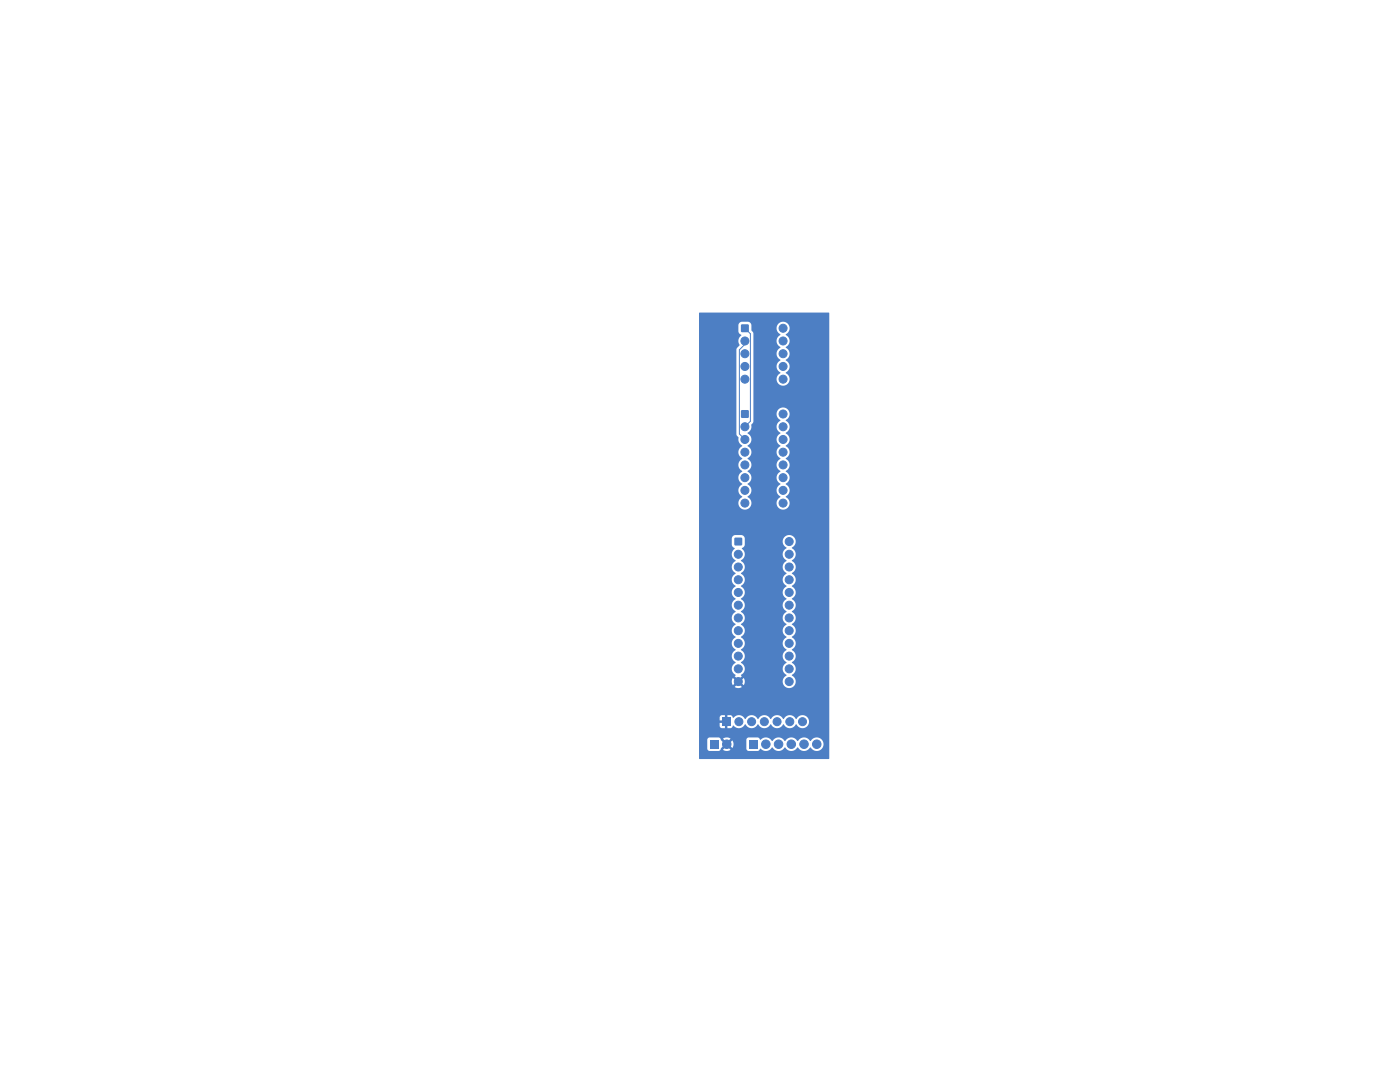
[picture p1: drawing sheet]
<svg xmlns="http://www.w3.org/2000/svg" width="279mm" height="216mm" viewBox="0 0 279 216" stroke-linecap="round" stroke-linejoin="round" font-family="sans-serif">
<path d="M144.1 143.2h1.6v1.6h-1.6z" fill="#4d7fc4"/>
<g fill="#4d7fc4" stroke="#4d7fc4" stroke-width=".2">
<circle cx="147.5" cy="144" r=".8"/>
<circle cx="150" cy="144" r=".8"/>
<circle cx="152.5" cy="144" r=".8"/>
<circle cx="155.1" cy="144" r=".8"/>
<circle cx="157.6" cy="144" r=".8"/>
<circle cx="160.2" cy="144" r=".8"/>
</g>
<path d="M146.6 107.3h1.5v1.5h-1.5z" fill="#4d7fc4"/>
<g fill="#4d7fc4" stroke="#4d7fc4" stroke-width=".2">
<circle cx="147.3" cy="110.6" r=".8"/>
<circle cx="147.3" cy="113.1" r=".8"/>
<circle cx="147.3" cy="115.7" r=".8"/>
<circle cx="147.3" cy="118.2" r=".8"/>
<circle cx="147.3" cy="120.8" r=".8"/>
<circle cx="147.3" cy="123.3" r=".8"/>
<circle cx="147.3" cy="125.8" r=".8"/>
<circle cx="147.3" cy="128.4" r=".8"/>
<circle cx="147.3" cy="130.9" r=".8"/>
<circle cx="147.3" cy="133.5" r=".8"/>
<circle cx="147.3" cy="136" r=".8"/>
<circle cx="157.5" cy="136" r=".8"/>
<circle cx="157.5" cy="133.5" r=".8"/>
<circle cx="157.5" cy="130.9" r=".8"/>
<circle cx="157.5" cy="128.4" r=".8"/>
<circle cx="157.5" cy="125.8" r=".8"/>
<circle cx="157.5" cy="123.3" r=".8"/>
<circle cx="157.5" cy="120.8" r=".8"/>
<circle cx="157.5" cy="118.2" r=".8"/>
<circle cx="157.5" cy="115.7" r=".8"/>
<circle cx="157.5" cy="113.1" r=".8"/>
<circle cx="157.5" cy="110.6" r=".8"/>
<circle cx="157.5" cy="108.1" r=".8"/>
</g>
<path d="M141.6 147.7h1.7v1.7h-1.7z" fill="#4d7fc4"/>
<circle cx="145" cy="148.5" r=".85" fill="#4d7fc4" stroke="#4d7fc4" stroke-width=".2"/>
<path d="M149.4 147.7h1.7v1.7h-1.7z" fill="#4d7fc4"/>
<g fill="#4d7fc4" stroke="#4d7fc4" stroke-width=".2">
<circle cx="152.8" cy="148.5" r=".85"/>
<circle cx="155.4" cy="148.5" r=".85"/>
<circle cx="157.9" cy="148.5" r=".85"/>
<circle cx="160.5" cy="148.5" r=".85"/>
<circle cx="163" cy="148.5" r=".85"/>
</g>
<path d="M147.9 64.8h1.5v1.4h-1.5z" fill="#4d7fc4"/>
<g fill="#4d7fc4" stroke="#4d7fc4" stroke-width=".2">
<circle cx="148.7" cy="68" r=".8"/>
<circle cx="148.7" cy="70.6" r=".8"/>
<circle cx="148.7" cy="73.1" r=".8"/>
<circle cx="148.7" cy="75.7" r=".8"/>
<circle cx="156.3" cy="75.7" r=".8"/>
<circle cx="156.3" cy="73.1" r=".8"/>
<circle cx="156.3" cy="70.6" r=".8"/>
<circle cx="156.3" cy="68" r=".8"/>
<circle cx="156.3" cy="65.5" r=".8"/>
</g>
<path d="M147.9 81.9h1.5v1.4h-1.5z" fill="#4d7fc4"/>
<g fill="#4d7fc4" stroke="#4d7fc4" stroke-width=".2">
<circle cx="148.7" cy="85.1" r=".8"/>
<circle cx="148.7" cy="87.7" r=".8"/>
<circle cx="148.7" cy="90.2" r=".8"/>
<circle cx="148.7" cy="92.8" r=".8"/>
<circle cx="148.7" cy="95.3" r=".8"/>
<circle cx="148.7" cy="97.8" r=".8"/>
<circle cx="148.7" cy="100.4" r=".8"/>
<circle cx="156.3" cy="100.4" r=".8"/>
<circle cx="156.3" cy="97.8" r=".8"/>
<circle cx="156.3" cy="95.3" r=".8"/>
<circle cx="156.3" cy="92.8" r=".8"/>
<circle cx="156.3" cy="90.2" r=".8"/>
<circle cx="156.3" cy="87.7" r=".8"/>
<circle cx="156.3" cy="85.1" r=".8"/>
<circle cx="156.3" cy="82.6" r=".8"/>
</g>
<path d="M148.7 65.5l1.1 1.1v17.5l-1.1 1M148.7 68h.7l-1.8 1.8v16.8l1.1 1.1" fill="none" stroke="#4d7fc4" stroke-width=".2"/>
<path d="M139.5 62.4h25.9l.1 .1v88.8l-.1 .2h-25.8l-.1-.2v-3.7h1.6l.1 1.9 .2 .3h2.1l1.1-1.2 .3 .4-.6 .7a1.34 1.34 0 0 0 1.5-.1l-.6-.6 .3-.4 .7 .6a1.34 1.34 0 0 0 0-1.5l-.7 .7-.3-.4 .4-.4h3.3l.1 1.9 .3 .3h2l.5-.4a1.49 1.49 0 0 0 2.3-.3 1.48 1.48 0 0 0 2.6 0 1.48 1.48 0 0 0 2.5 0 1.48 1.48 0 0 0 2.5 0 1.39 1.39 0 0 0 2.1 .5 1.39 1.39 0 0 0 0-2.2 1.39 1.39 0 0 0-2.1 .5 1.48 1.48 0 0 0-2.5 0 1.48 1.48 0 0 0-2.6 0 1.48 1.48 0 0 0-2.5 0 1.52 1.52 0 0 0-2.4-.3l-.5-.5-1.9 .1-.4 .4h-3.3l.1-.3a1.34 1.34 0 0 0-1.4 .1l.6 .6-.3 .4-1.1-1.2h-2l-.4 .4h-1.6v-4.4h4.1v.6h1v.4h-1l.1 .8 .3 .3h.7v-1h.5v1l.8-.1 .3-.4a1.48 1.48 0 0 0 2.4-.3 1.43 1.43 0 0 0 2.6 0 1.43 1.43 0 0 0 2.5 0 1.43 1.43 0 0 0 2.6 0 1.43 1.43 0 0 0 2.5 0 1.34 1.34 0 0 0 2.1 .5 1.34 1.34 0 0 0-.1-2.1 1.34 1.34 0 0 0-2 .6 1.42 1.42 0 0 0-1.3-.8 1.42 1.42 0 0 0-1.3 .8 1.42 1.42 0 0 0-1.2-.8 1.42 1.42 0 0 0-1.3 .8 1.42 1.42 0 0 0-1.3-.8 1.42 1.42 0 0 0-1.2 .8 1.42 1.42 0 0 0-1.3-.8 1.42 1.42 0 0 0-1.3 .8 1.44 1.44 0 0 0-2.4-.3l-.2-.4-.3-.1h-.6v1h-.5v-1l-.8 .1-.3 .4h-4.1v-35.7h6.5v1.3l.6 .7a1.39 1.39 0 0 0 .2 2.4 1.42 1.42 0 0 0-.8 1.2 1.42 1.42 0 0 0 .8 1.3 1.42 1.42 0 0 0-.8 1.3 1.42 1.42 0 0 0 .8 1.3 1.42 1.42 0 0 0-.8 1.2 1.42 1.42 0 0 0 .8 1.3 1.42 1.42 0 0 0-.8 1.3 1.42 1.42 0 0 0 .8 1.2 1.42 1.42 0 0 0-.8 1.3 1.42 1.42 0 0 0 .8 1.3 1.42 1.42 0 0 0-.8 1.2 1.42 1.42 0 0 0 .8 1.3 1.42 1.42 0 0 0-.8 1.3 1.42 1.42 0 0 0 .8 1.3 1.42 1.42 0 0 0-.8 1.2 1.42 1.42 0 0 0 .8 1.3 1.42 1.42 0 0 0-.8 1.3 1.42 1.42 0 0 0 .8 1.2l-.2 .2 .7 .7-.4 .4-.7-.7a1.29 1.29 0 0 0 .1 1.4l.6-.7 .4 .4-.6 .7a1.29 1.29 0 0 0 1.4 0l-.7-.7 .3-.4 .8 .7a1.29 1.29 0 0 0-.1-1.4l-.7 .7-.3-.4 .7-.7-.2-.2a1.38 1.38 0 0 0 .7-1.3 1.38 1.38 0 0 0-.7-1.2 1.42 1.42 0 0 0 .7-1.3 1.42 1.42 0 0 0-.7-1.3 1.42 1.42 0 0 0 .7-1.2 1.42 1.42 0 0 0-.7-1.3 1.42 1.42 0 0 0 .7-1.3 1.42 1.42 0 0 0-.7-1.2 1.42 1.42 0 0 0 .7-1.3 1.42 1.42 0 0 0-.7-1.3 1.42 1.42 0 0 0 .7-1.2 1.42 1.42 0 0 0-.7-1.3 1.42 1.42 0 0 0 .7-1.3 1.42 1.42 0 0 0-.7-1.3 1.42 1.42 0 0 0 .7-1.2 1.42 1.42 0 0 0-.7-1.3 1.42 1.42 0 0 0 .7-1.3 1.42 1.42 0 0 0-.7-1.2 1.44 1.44 0 0 0 .1-2.5l.6-.5v-.9h7.6a1.77 1.77 0 0 0 .8 1.3 1.42 1.42 0 0 0-.8 1.3 1.42 1.42 0 0 0 .8 1.3 1.42 1.42 0 0 0-.8 1.2 1.42 1.42 0 0 0 .8 1.3 1.42 1.42 0 0 0-.8 1.3 1.42 1.42 0 0 0 .8 1.3 1.42 1.42 0 0 0-.8 1.2 1.42 1.42 0 0 0 .8 1.3 1.42 1.42 0 0 0-.8 1.3 1.42 1.42 0 0 0 .8 1.2 1.42 1.42 0 0 0-.8 1.3 1.42 1.42 0 0 0 .8 1.3 1.42 1.42 0 0 0-.8 1.2 1.42 1.42 0 0 0 .8 1.3 1.42 1.42 0 0 0-.8 1.3 1.42 1.42 0 0 0 .8 1.3 1.42 1.42 0 0 0-.8 1.2 1.42 1.42 0 0 0 .8 1.3 1.42 1.42 0 0 0-.8 1.3 1.42 1.42 0 0 0 .8 1.2 1.34 1.34 0 0 0-.5 2.1 1.34 1.34 0 0 0 2.1 0 1.34 1.34 0 0 0-.6-2.1 1.42 1.42 0 0 0 .8-1.2 1.42 1.42 0 0 0-.8-1.3 1.42 1.42 0 0 0 .8-1.3 1.42 1.42 0 0 0-.8-1.3 1.42 1.42 0 0 0 .8-1.2 1.42 1.42 0 0 0-.8-1.3 1.42 1.42 0 0 0 .8-1.3 1.42 1.42 0 0 0-.8-1.2 1.42 1.42 0 0 0 .8-1.3 1.42 1.42 0 0 0-.8-1.3 1.42 1.42 0 0 0 .8-1.2 1.42 1.42 0 0 0-.8-1.3 1.42 1.42 0 0 0 .8-1.3 1.42 1.42 0 0 0-.8-1.3 1.42 1.42 0 0 0 .8-1.2 1.42 1.42 0 0 0-.8-1.3 1.42 1.42 0 0 0 .8-1.3 1.42 1.42 0 0 0-.8-1.2 1.42 1.42 0 0 0 .8-1.3 1.42 1.42 0 0 0-.8-1.3 1.32 1.32 0 0 0 .3-2.3 1.32 1.32 0 0 0-2.1 1h-7.6v-.6l-.2-.5-.5-.1h-1.2a.74 .74 0 0 0-.7 .7h-6.5v-20.8h7.5v.2a.69 .69 0 0 1 .4 .9 1.42 1.42 0 0 0 .7 1.1v.1a1.38 1.38 0 0 0-.7 1.3 1.38 1.38 0 0 0 .7 1.2 1.42 1.42 0 0 0-.7 1.3 1.42 1.42 0 0 0 .7 1.2 1.42 1.42 0 0 0-.7 1.3 1.42 1.42 0 0 0 .7 1.3 1.42 1.42 0 0 0-.7 1.3 1.42 1.42 0 0 0 .7 1.2 1.34 1.34 0 0 0-.5 2.1 1.34 1.34 0 0 0 2.1 0 1.34 1.34 0 0 0-.5-2.1 1.42 1.42 0 0 0 .8-1.3 1.42 1.42 0 0 0-.8-1.2 1.42 1.42 0 0 0 .8-1.3 1.42 1.42 0 0 0-.8-1.3 1.42 1.42 0 0 0 .8-1.2 1.42 1.42 0 0 0-.8-1.3 1.42 1.42 0 0 0 .8-1.3 1.42 1.42 0 0 0-.8-1.2 1.42 1.42 0 0 0 .8-1.3 1.42 1.42 0 0 0-.8-1.3 1.6 1.6 0 0 0 .8-1.7l.4-.6v-1.6h4.6v.2a1.42 1.42 0 0 0 .7 1.1v.2a1.38 1.38 0 0 0-.7 1.2 1.38 1.38 0 0 0 .8 1.2 1.42 1.42 0 0 0-.8 1.3 1.42 1.42 0 0 0 .8 1.3 1.42 1.42 0 0 0-.8 1.2 1.42 1.42 0 0 0 .8 1.3 1.42 1.42 0 0 0-.8 1.3 1.42 1.42 0 0 0 .8 1.2 1.42 1.42 0 0 0-.8 1.3 1.42 1.42 0 0 0 .8 1.3 1.42 1.42 0 0 0-.8 1.3 1.42 1.42 0 0 0 .8 1.2 1.34 1.34 0 0 0-.6 2.1 1.34 1.34 0 0 0 2.2 0 1.34 1.34 0 0 0-.6-2.1 1.42 1.42 0 0 0 .8-1.3 1.42 1.42 0 0 0-.8-1.2 1.42 1.42 0 0 0 .8-1.3 1.42 1.42 0 0 0-.8-1.3 1.42 1.42 0 0 0 .8-1.2 1.42 1.42 0 0 0-.8-1.3 1.42 1.42 0 0 0 .8-1.3 1.42 1.42 0 0 0-.8-1.2 1.42 1.42 0 0 0 .8-1.3 1.42 1.42 0 0 0-.8-1.3 1.42 1.42 0 0 0 .8-1.3 1.42 1.42 0 0 0-.8-1.2 1.32 1.32 0 0 0 .3-2.3 1.32 1.32 0 0 0-2.1 .9h-4.6v-16l-.4-.6v-.5h5v.2a1.42 1.42 0 0 0 .7 1.1v.1a1.38 1.38 0 0 0-.7 1.3 1.38 1.38 0 0 0 .8 1.2 1.42 1.42 0 0 0-.8 1.3 1.42 1.42 0 0 0 .8 1.3 1.42 1.42 0 0 0-.8 1.2 1.42 1.42 0 0 0 .8 1.3 1.34 1.34 0 0 0-.6 2.1 1.34 1.34 0 0 0 2.2-.1 1.34 1.34 0 0 0-.6-2 1.42 1.42 0 0 0 .8-1.3 1.42 1.42 0 0 0-.8-1.3 1.42 1.42 0 0 0 .8-1.2 1.42 1.42 0 0 0-.8-1.3 1.42 1.42 0 0 0 .8-1.3 1.42 1.42 0 0 0-.8-1.2 1.32 1.32 0 0 0 .3-2.3 1.32 1.32 0 0 0-2.1 .9h-5v-.5a.74 .74 0 0 0-.7-.7h-1.3l-.6 .4v1.6l.6 .7a1.6 1.6 0 0 0-.4 2l-.6 .8v17h-7.5z" fill="#4d7fc4"/>
</svg>
